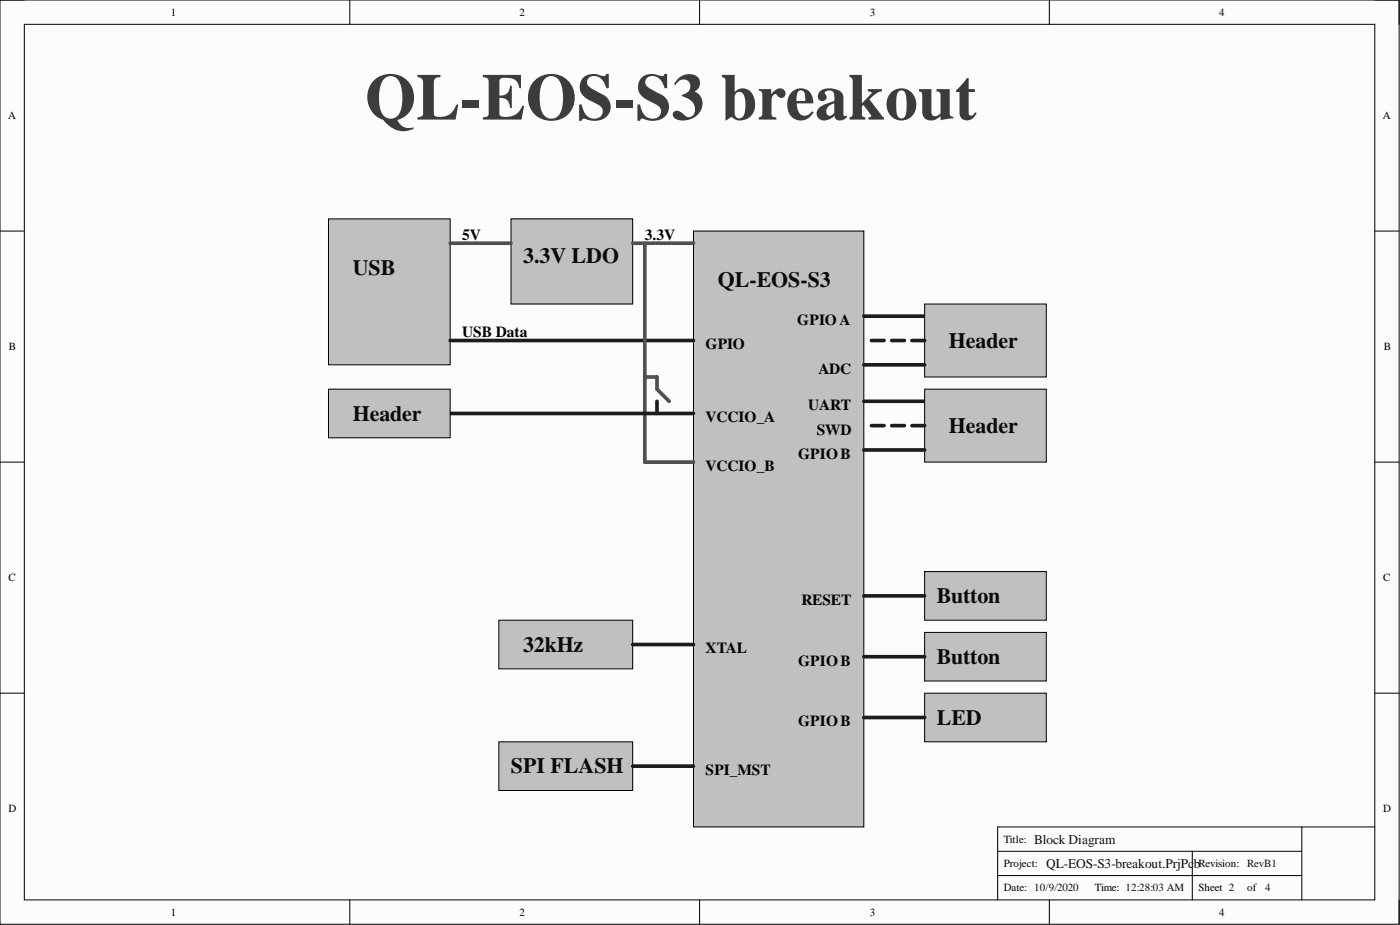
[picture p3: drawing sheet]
<svg xmlns="http://www.w3.org/2000/svg" width="292mm" height="193mm" viewBox="0 0 292 193" stroke-linecap="round" stroke-linejoin="round" font-family="sans-serif">
<defs><g id="words">
<text font-size="13.8" fill="#3c3c3c" x="76.2" y="24.9">QL-EOS-S3 breakout</text>
<g font-size="4.6" fill="#0a0a0a">
<text x="73.6" y="57.3">USB</text>
<text x="109.2" y="54.8">3.3V LDO</text>
<text x="149.8" y="59.9">QL-EOS-S3</text>
<text x="198" y="72.6">Header</text>
<text x="73.6" y="87.8">Header</text>
<text x="198" y="90.3">Header</text>
<text x="195.5" y="125.8">Button</text>
<text x="109.2" y="136">32kHz</text>
<text x="195.5" y="138.5">Button</text>
<text x="195.5" y="151.2">LED</text>
<text x="106.6" y="161.4">SPI FLASH</text>
</g>
<g font-size="3.2">
<text x="96.5" y="50.1">5V</text>
<text x="134.5" y="50.1">3.3V</text>
<text x="96.5" y="70.4">USB Data</text>
<text x="166.4" y="67.8">GPIOA</text>
<text x="147.2" y="72.9">GPIO</text>
<text x="170.8" y="78">ADC</text>
<text x="147.2" y="88.1">VCCIO_A</text>
<text x="168.6" y="85.6">UART</text>
<text x="166.5" y="95.7">GPIOB</text>
<text x="170.4" y="90.7">SWD</text>
<text x="147.2" y="98.3">VCCIO_B</text>
<text x="167.2" y="126.2">RESET</text>
<text x="147.2" y="136.3">XTAL</text>
<text x="166.5" y="138.9">GPIOB</text>
<text x="166.5" y="151.5">GPIOB</text>
<text x="147.2" y="161.7">SPI_MST</text>
</g>
<g font-size="2.8" fill="#0e0e0e">
<text x="215.8" y="176">Block Diagram</text>
<text x="218.3" y="181.1">QL-EOS-S3-breakout.PrjPc</text>
<text x="249.1" y="181.1">b</text>
</g>
<g font-size="2.3">
<text x="35.6" y="3.3">1</text>
<text x="108.4" y="3.3">2</text>
<text x="181.5" y="3.3">3</text>
<text x="254.4" y="3.3">4</text>
<text x="1.7" y="24.9">A</text>
<text x="288.5" y="24.9">A</text>
<text x="1.9" y="73.1">B</text>
<text x="288.7" y="73.1">B</text>
<text x="1.8" y="121.3">C</text>
<text x="288.6" y="121.3">C</text>
<text x="1.8" y="169.5">D</text>
<text x="288.6" y="169.5">D</text>
<text x="209.4" y="175.8">Title:</text>
<text x="209.4" y="180.9">Project:</text>
<text x="209.4" y="186">Date: 10/9/2020</text>
<text x="228.5" y="186">Time: 12:28:03 AM</text>
<text x="250" y="180.9">Revision: RevB1</text>
<text x="250" y="186">Sheet 2</text>
<text x="260.2" y="186">of</text>
<text x="35.6" y="191">1</text>
<text x="108.4" y="191">2</text>
<text x="181.5" y="191">3</text>
<text x="254.4" y="191">4</text>
</g>
<text font-size="2.3" fill="#0e0e0e" x="264" y="186">4</text>
</g></defs>
<path d="M0 0h291.9v192.8h-291.9z" fill-rule="evenodd" fill="#fcfcfc"/>
<path d="M0 0h291.9v192.8h-291.9z" fill="none" stroke="#000" stroke-width=".21"/>
<path d="M5.1 5.1h281.7v182.6h-281.7z" fill-rule="evenodd" fill="#fcfcfc"/>
<g fill="none" stroke="#000" stroke-width=".21">
<path d="M0 0h5.1M73 0v5.1M146 0v5.1M218.9 0v5.1M286.8 0h5.1v5.1M5.1 5.1h281.7v182.6h-281.7zM0 48.2h5.1M286.8 48.2h5.1M0 96.4h5.1M286.8 96.4h5.1M0 144.6h5.1M286.8 144.6h5.1"/>
<path d="M208.2 177.6h63.4M248.8 177.6v10.1M271.6 172.5v15.2M286.8 172.5h-78.6v15.2M73 187.7v5.1M146 187.7v5.1M208.2 182.7h63.4M218.9 187.7v5.1M291.9 187.7v5.1"/>
</g>
<path d="M68.5 45.7h25.4v30.4h-25.4z" fill-rule="evenodd" fill="#c0c0c0"/>
<path d="M68.5 45.7h25.4v30.4h-25.4z" fill="none" stroke="#000" stroke-width=".21"/>
<path d="M144.7 48.2h35.5v124.3h-35.5z" fill-rule="evenodd" fill="#c0c0c0"/>
<path d="M144.7 48.2h35.5v124.3h-35.5z" fill="none" stroke="#000" stroke-width=".21"/>
<path d="M106.6 45.7h25.4v17.7h-25.4z" fill-rule="evenodd" fill="#c0c0c0"/>
<path d="M106.6 45.7h25.4v17.7h-25.4z" fill="none" stroke="#000" stroke-width=".21"/>
<path d="M93.9 50.7h12.7M132 50.7h12.7" fill="none" stroke="#4c4c4c" stroke-width=".76"/>
<path d="M93.9 71h50.8M180.2 66h12.7" fill="none" stroke="#1c1c1c" stroke-width=".76"/>
<path d="M192.9 63.4h25.4v15.2h-25.4z" fill-rule="evenodd" fill="#c0c0c0"/>
<path d="M192.9 63.4h25.4v15.2h-25.4z" fill="none" stroke="#000" stroke-width=".21"/>
<path d="M192.9 119.2h25.4v10.2h-25.4z" fill-rule="evenodd" fill="#c0c0c0"/>
<path d="M192.9 119.2h25.4v10.2h-25.4z" fill="none" stroke="#000" stroke-width=".21"/>
<path d="M192.9 131.9h25.4v10.2h-25.4z" fill-rule="evenodd" fill="#c0c0c0"/>
<path d="M192.9 131.9h25.4v10.2h-25.4z" fill="none" stroke="#000" stroke-width=".21"/>
<path d="M180.2 124.3h12.7M180.2 137h12.7" fill="none" stroke="#1c1c1c" stroke-width=".76"/>
<path d="M104.1 129.4h27.9v10.1h-27.9z" fill-rule="evenodd" fill="#c0c0c0"/>
<path d="M104.1 129.4h27.9v10.1h-27.9z" fill="none" stroke="#000" stroke-width=".21"/>
<path d="M132 134.5h12.7" fill="none" stroke="#1c1c1c" stroke-width=".76"/>
<path d="M104.1 154.8h27.9v10.1h-27.9z" fill-rule="evenodd" fill="#c0c0c0"/>
<path d="M104.1 154.8h27.9v10.1h-27.9z" fill="none" stroke="#000" stroke-width=".21"/>
<path d="M93.9 86.3h50.8M137.1 83.7v2.6M132 159.8h12.7" fill="none" stroke="#1c1c1c" stroke-width=".76"/>
<path d="M134.5 50.7v45.7h10.2M134.5 78.6h2.6v2.6l2.5 2.5" fill="none" stroke="#4c4c4c" stroke-width=".76"/>
<path d="M192.9 144.6h25.4v10.2h-25.4z" fill-rule="evenodd" fill="#c0c0c0"/>
<path d="M192.9 144.6h25.4v10.2h-25.4z" fill="none" stroke="#000" stroke-width=".21"/>
<path d="M180.2 76.1h12.7M181.8 71h2.7M186 71h2.7M190.3 71h2.6M180.2 149.7h12.7" fill="none" stroke="#1c1c1c" stroke-width=".76"/>
<path d="M68.5 81.2h25.4v10.1h-25.4z" fill-rule="evenodd" fill="#c0c0c0"/>
<path d="M68.5 81.2h25.4v10.1h-25.4z" fill="none" stroke="#000" stroke-width=".21"/>
<path d="M180.2 83.7h12.7" fill="none" stroke="#1c1c1c" stroke-width=".76"/>
<path d="M192.9 81.2h25.4v15.2h-25.4z" fill-rule="evenodd" fill="#c0c0c0"/>
<path d="M192.9 81.2h25.4v15.2h-25.4z" fill="none" stroke="#000" stroke-width=".21"/>
<path d="M180.2 93.9h12.7M181.8 88.8h2.7M186 88.8h2.7M190.3 88.8h2.6" fill="none" stroke="#1c1c1c" stroke-width=".76"/>
<use href="#words"/>
</svg>
